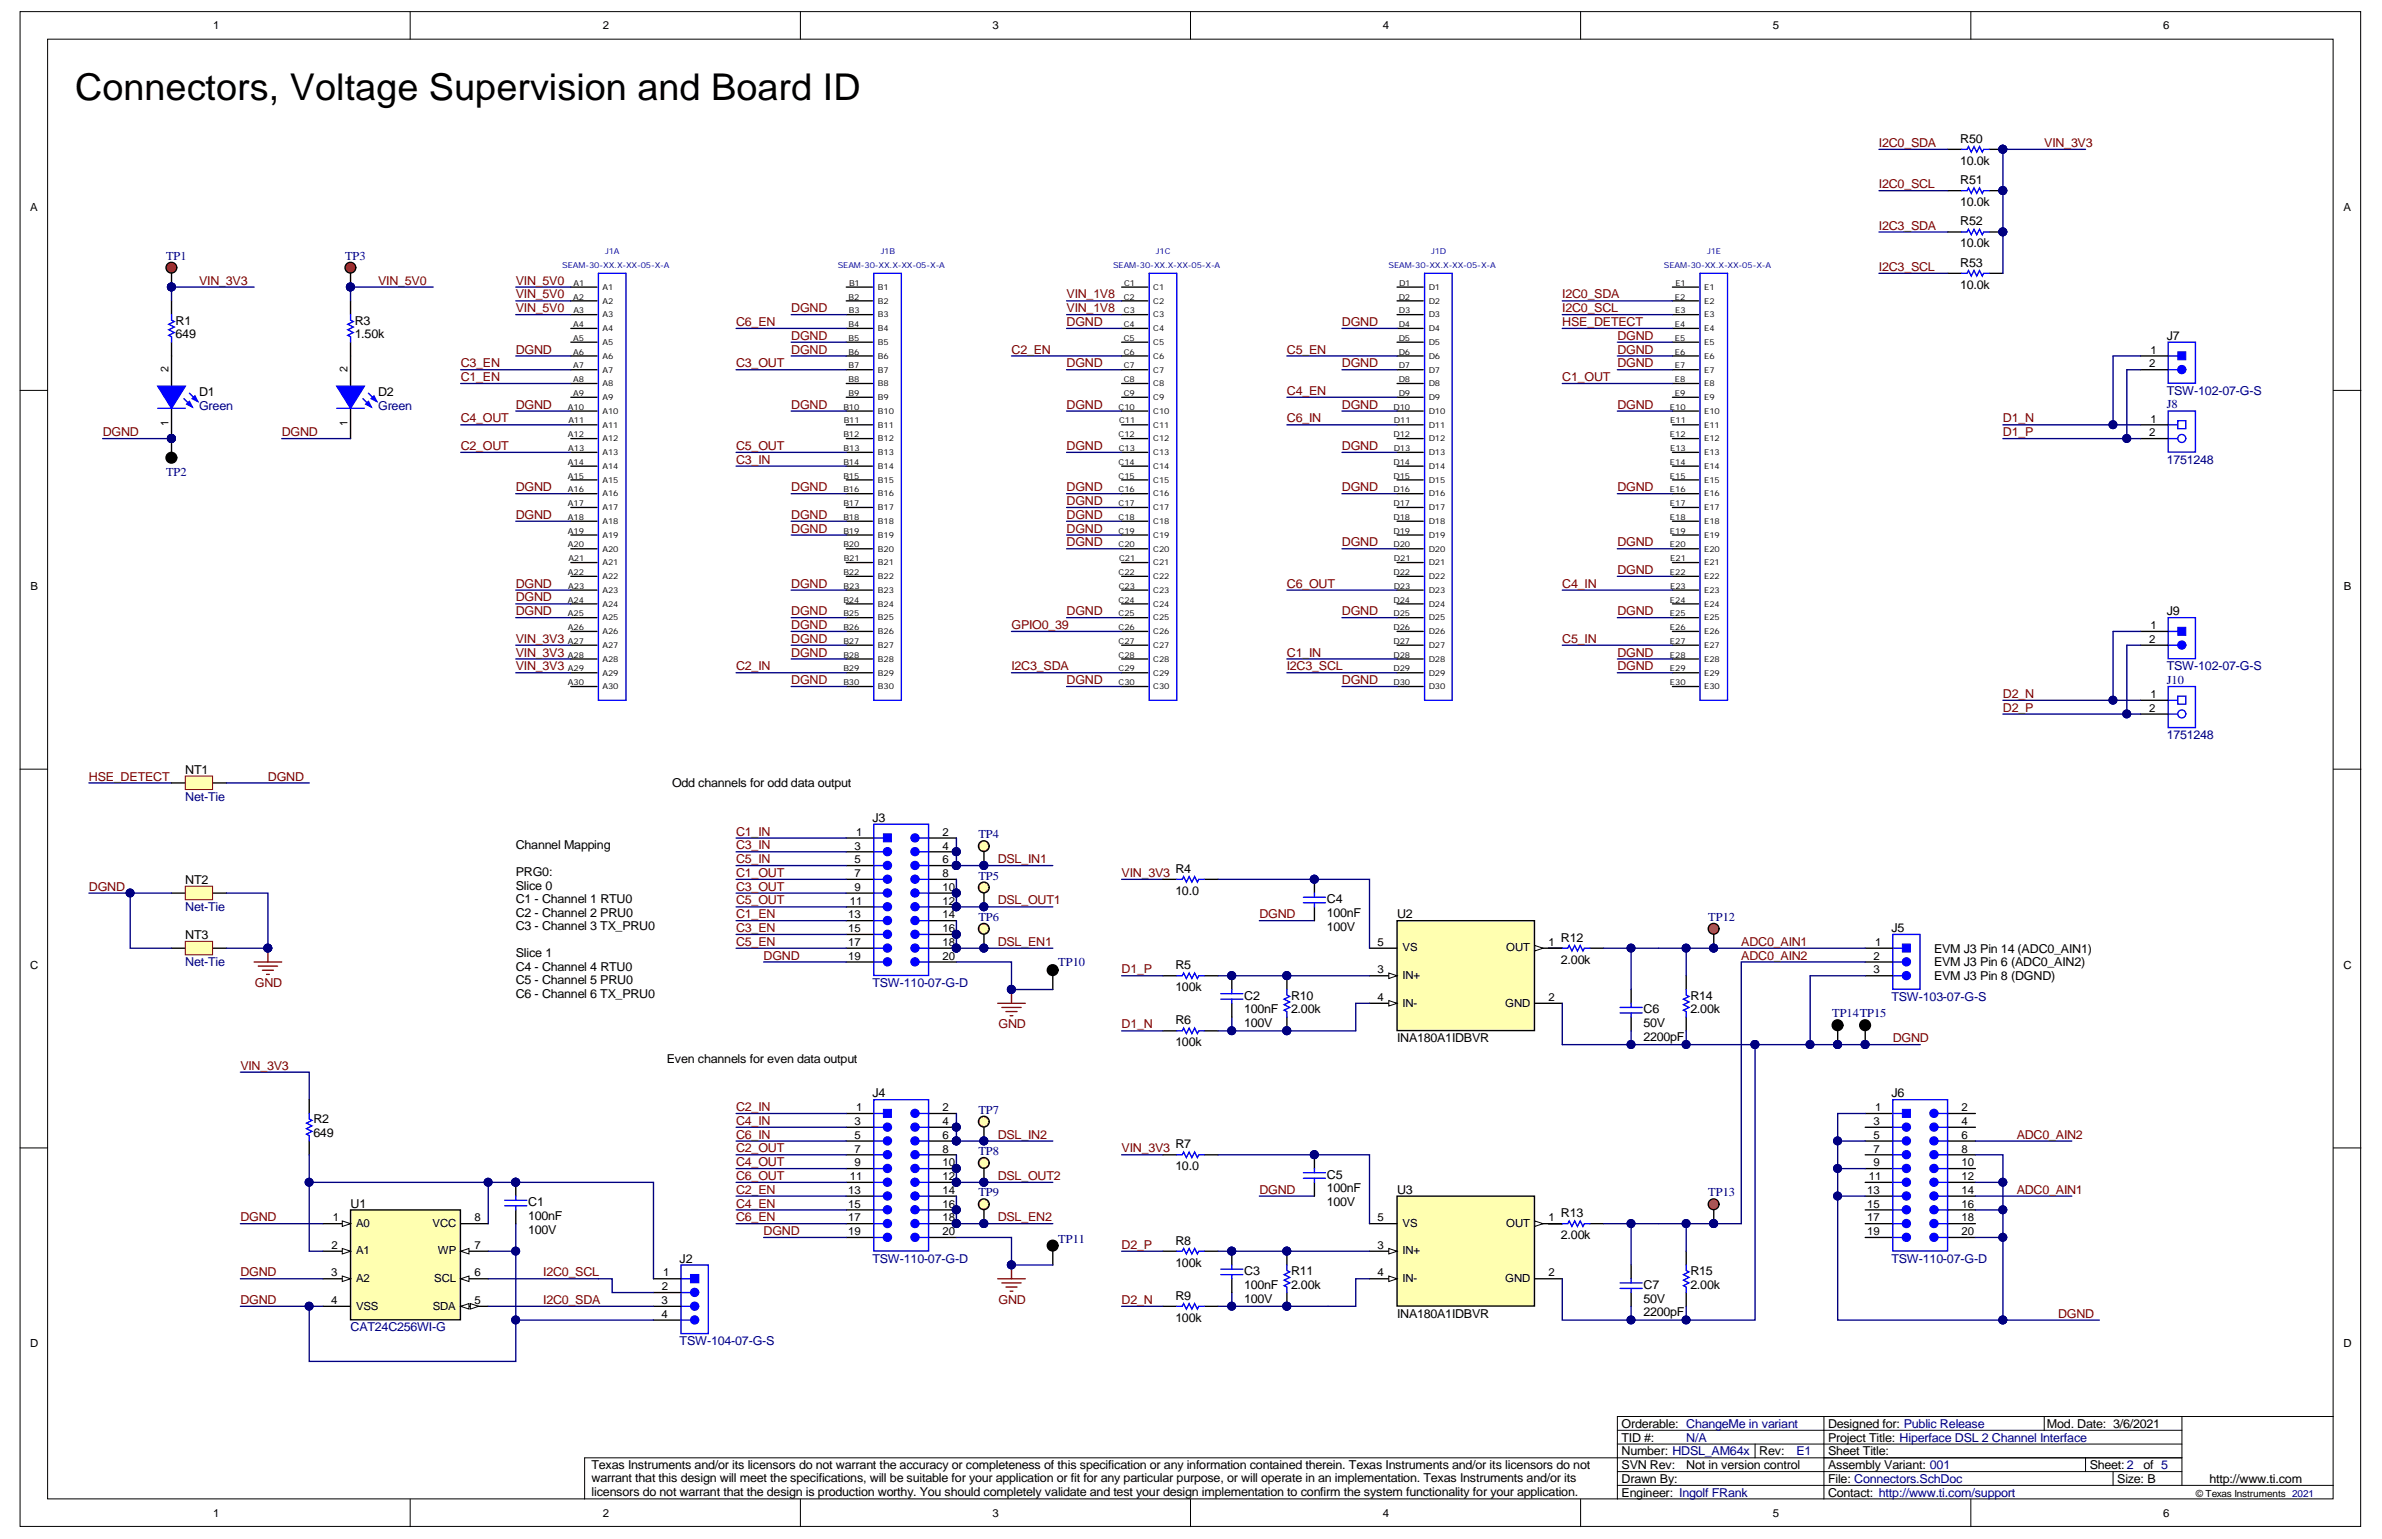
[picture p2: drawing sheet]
<svg xmlns="http://www.w3.org/2000/svg" width="432mm" height="279mm" viewBox="0 0 432 279" stroke-linecap="round" stroke-linejoin="round" font-family="sans-serif">
<defs><g id="words">
<text font-size="6.7" x="13.6" y="18.2">Connectors, Voltage Supervision and Board ID</text>
<g font-size="2.2" fill="#800000">
<text x="340.6" y="26.6">I2C0_SDA</text>
<text x="370.6" y="26.6">VIN_3V3</text>
<text x="340.6" y="34.1">I2C0_SCL</text>
<text x="340.6" y="41.6">I2C3_SDA</text>
<text x="36.1" y="51.6">VIN_3V3</text>
<text x="68.5" y="51.6">VIN_5V0</text>
<text x="93.5" y="51.6">VIN_5V0</text>
<text x="340.6" y="49.1">I2C3_SCL</text>
<text x="93.5" y="54.1">VIN_5V0</text>
<text x="93.5" y="56.6">VIN_5V0</text>
<text x="133.4" y="59.1">C6_EN</text>
<text x="143.4" y="56.6">DGND</text>
<text x="193.3" y="59.1">DGND</text>
<text x="193.3" y="54.1">VIN_1V8</text>
<text x="193.3" y="56.6">VIN_1V8</text>
<text x="243.3" y="59.1">DGND</text>
<text x="283.2" y="59.1">HSE_DETECT</text>
<text x="283.2" y="54.1">I2C0_SDA</text>
<text x="283.2" y="56.6">I2C0_SCL</text>
<text x="93.5" y="64.1">DGND</text>
<text x="143.4" y="61.6">DGND</text>
<text x="143.4" y="64.1">DGND</text>
<text x="183.4" y="64.1">C2_EN</text>
<text x="233.3" y="64.1">C5_EN</text>
<text x="293.2" y="61.6">DGND</text>
<text x="293.2" y="64.1">DGND</text>
<text x="83.5" y="66.6">C3_EN</text>
<text x="83.5" y="69.1">C1_EN</text>
<text x="133.4" y="66.6">C3_OUT</text>
<text x="193.3" y="66.6">DGND</text>
<text x="233.3" y="71.6">C4_EN</text>
<text x="243.3" y="66.6">DGND</text>
<text x="283.2" y="69.1">C1_OUT</text>
<text x="293.2" y="66.6">DGND</text>
<text x="83.5" y="76.6">C4_OUT</text>
<text x="93.5" y="74.1">DGND</text>
<text x="143.4" y="74.1">DGND</text>
<text x="193.3" y="74.1">DGND</text>
<text x="233.3" y="76.6">C6_IN</text>
<text x="243.3" y="74.1">DGND</text>
<text x="293.2" y="74.1">DGND</text>
<text x="363.1" y="76.6">D1_N</text>
<text x="18.6" y="79.1">DGND</text>
<text x="51.1" y="79.1">DGND</text>
<text x="83.5" y="81.6">C2_OUT</text>
<text x="133.4" y="81.6">C5_OUT</text>
<text x="193.3" y="81.6">DGND</text>
<text x="243.3" y="81.6">DGND</text>
<text x="363.1" y="79.1">D1_P</text>
<text x="93.5" y="89.1">DGND</text>
<text x="133.4" y="84.1">C3_IN</text>
<text x="143.4" y="89.1">DGND</text>
<text x="193.3" y="89.1">DGND</text>
<text x="243.3" y="89.1">DGND</text>
<text x="293.2" y="89.1">DGND</text>
<text x="93.5" y="94.1">DGND</text>
<text x="143.4" y="94.1">DGND</text>
<text x="193.3" y="91.6">DGND</text>
<text x="193.3" y="94.1">DGND</text>
<text x="143.4" y="96.6">DGND</text>
<text x="193.3" y="96.6">DGND</text>
<text x="193.3" y="99.1">DGND</text>
<text x="243.3" y="99.1">DGND</text>
<text x="293.2" y="99.1">DGND</text>
<text x="93.5" y="106.6">DGND</text>
<text x="143.4" y="106.6">DGND</text>
<text x="233.3" y="106.6">C6_OUT</text>
<text x="283.2" y="106.6">C4_IN</text>
<text x="293.2" y="104.1">DGND</text>
<text x="93.5" y="109.1">DGND</text>
<text x="93.5" y="111.6">DGND</text>
<text x="143.4" y="111.6">DGND</text>
<text x="193.3" y="111.6">DGND</text>
<text x="243.3" y="111.6">DGND</text>
<text x="293.2" y="111.6">DGND</text>
<text x="93.5" y="116.6">VIN_3V3</text>
<text x="93.5" y="119">VIN_3V3</text>
<text x="143.4" y="114.1">DGND</text>
<text x="143.4" y="116.6">DGND</text>
<text x="143.4" y="119">DGND</text>
<text x="183.4" y="114.1">GPIO0_39</text>
<text x="233.3" y="119">C1_IN</text>
<text x="283.2" y="116.6">C5_IN</text>
<text x="293.2" y="119">DGND</text>
<text x="93.5" y="121.5">VIN_3V3</text>
<text x="133.4" y="121.5">C2_IN</text>
<text x="143.4" y="124">DGND</text>
<text x="183.4" y="121.5">I2C3_SDA</text>
<text x="193.3" y="124">DGND</text>
<text x="233.3" y="121.5">I2C3_SCL</text>
<text x="243.3" y="124">DGND</text>
<text x="293.2" y="121.5">DGND</text>
<text x="363.1" y="129">D2_P</text>
<text x="363.1" y="126.5">D2_N</text>
<text x="16.1" y="141.5">HSE_DETECT</text>
<text x="48.6" y="141.5">DGND</text>
<text x="133.4" y="154">C3_IN</text>
<text x="133.4" y="151.5">C1_IN</text>
<text x="16.1" y="161.5">DGND</text>
<text x="133.4" y="161.5">C3_OUT</text>
<text x="133.4" y="159">C1_OUT</text>
<text x="133.4" y="156.5">C5_IN</text>
<text x="180.9" y="156.5">DSL_IN1</text>
<text x="203.3" y="159">VIN_3V3</text>
<text x="133.4" y="166.5">C1_EN</text>
<text x="133.4" y="164">C5_OUT</text>
<text x="180.9" y="164">DSL_OUT1</text>
<text x="228.3" y="166.5">DGND</text>
<text x="133.4" y="169">C3_EN</text>
<text x="133.4" y="171.5">C5_EN</text>
<text x="138.4" y="174">DGND</text>
<text x="180.9" y="171.5">DSL_EN1</text>
<text x="315.7" y="171.5">ADC0_AIN1</text>
<text x="315.7" y="174">ADC0_AIN2</text>
<text x="46.2" y="178.9">GND</text>
<text x="203.3" y="176.5">D1_P</text>
<text x="181" y="186.4">GND</text>
<text x="203.3" y="186.5">D1_N</text>
<text x="343.1" y="189">DGND</text>
<text x="43.6" y="194">VIN_3V3</text>
<text x="133.4" y="201.5">C2_IN</text>
<text x="133.4" y="204">C4_IN</text>
<text x="133.4" y="209">C2_OUT</text>
<text x="133.4" y="206.5">C6_IN</text>
<text x="180.9" y="206.5">DSL_IN2</text>
<text x="203.3" y="209">VIN_3V3</text>
<text x="365.6" y="206.5">ADC0_AIN2</text>
<text x="133.4" y="213.9">C6_OUT</text>
<text x="133.4" y="211.4">C4_OUT</text>
<text x="180.9" y="213.9">DSL_OUT2</text>
<text x="43.6" y="221.4">DGND</text>
<text x="133.4" y="216.4">C2_EN</text>
<text x="133.4" y="221.4">C6_EN</text>
<text x="133.4" y="218.9">C4_EN</text>
<text x="180.9" y="221.4">DSL_EN2</text>
<text x="228.3" y="216.4">DGND</text>
<text x="365.6" y="216.4">ADC0_AIN1</text>
<text x="138.4" y="223.9">DGND</text>
<text x="203.3" y="226.4">D2_P</text>
<text x="43.6" y="231.4">DGND</text>
<text x="98.5" y="231.4">I2C0_SCL</text>
<text x="43.6" y="236.4">DGND</text>
<text x="98.5" y="236.4">I2C0_SDA</text>
<text x="181" y="236.4">GND</text>
<text x="203.3" y="236.4">D2_N</text>
<text x="373.1" y="238.9">DGND</text>
</g>
<g font-size="2.2">
<text x="355.3" y="29.9">10.0k</text>
<text x="355.3" y="25.9">R50</text>
<text x="355.3" y="33.4">R51</text>
<text x="355.3" y="37.4">10.0k</text>
<text x="355.3" y="40.9">R52</text>
<text x="355.3" y="44.9">10.0k</text>
<text x="355.3" y="52.4">10.0k</text>
<text x="355.3" y="48.4">R53</text>
<text x="31.8" y="58.9">R1</text>
<text x="64.3" y="58.9">R3</text>
<text x="31.8" y="61.4">649</text>
<text x="64.3" y="61.4">1.50k</text>
<text x="392.8" y="61.6">J7</text>
<text x="36.1" y="71.8">D1</text>
<text x="68.5" y="71.8">D2</text>
<text x="392.8" y="111.6">J9</text>
<text x="33.6" y="140.3">NT1</text>
<text x="121.8" y="142.8">Odd channels for odd data output</text>
<text x="158.1" y="149">J3</text>
<text x="93.5" y="154">Channel Mapping</text>
<text x="33.6" y="160.3">NT2</text>
<text x="93.5" y="158.9">PRG0:</text>
<text x="93.5" y="161.3">Slice 0</text>
<text x="213.1" y="158.3">R4</text>
<text x="93.5" y="163.8">C1 - Channel 1 RTU0</text>
<text x="93.5" y="166.2">C2 - Channel 2 PRU0</text>
<text x="213.1" y="162.3">10.0</text>
<text x="240.5" y="166.2">100nF</text>
<text x="240.5" y="163.8">C4</text>
<text x="253.3" y="166.5">U2</text>
<text x="33.6" y="170.2">NT3</text>
<text x="93.5" y="168.6">C3 - Channel 3 TX_PRU0</text>
<text x="93.5" y="173.5">Slice 1</text>
<text x="240.5" y="168.7">100V</text>
<text x="283" y="170.7">R12</text>
<text x="342.9" y="169">J5</text>
<text x="350.6" y="172.7">EVM J3 Pin 14 (ADC0_AIN1)</text>
<text x="93.5" y="176">C4 - Channel 4 RTU0</text>
<text x="93.5" y="178.4">C5 - Channel 5 PRU0</text>
<text x="213.1" y="179.7">100k</text>
<text x="213.1" y="175.7">R5</text>
<text x="283" y="174.7">2.00k</text>
<text x="350.6" y="175.2">EVM J3 Pin 6 (ADC0_AIN2)</text>
<text x="350.6" y="177.7">EVM J3 Pin 8 (DGND)</text>
<text x="93.5" y="180.9">C6 - Channel 6 TX_PRU0</text>
<text x="213.1" y="185.7">R6</text>
<text x="225.5" y="183.7">100nF</text>
<text x="225.5" y="181.2">C2</text>
<text x="234" y="183.7">2.00k</text>
<text x="234" y="181.2">R10</text>
<text x="297.9" y="183.7">C6</text>
<text x="306.4" y="183.7">2.00k</text>
<text x="306.4" y="181.2">R14</text>
<text x="213.1" y="189.7">100k</text>
<text x="225.5" y="186.2">100V</text>
<text x="253.3" y="189">INA180A1IDBVR</text>
<text x="297.9" y="186.2">50V</text>
<text x="297.9" y="188.7">2200pF</text>
<text x="120.9" y="192.7">Even channels for even data output</text>
<text x="56.8" y="203.7">R2</text>
<text x="158.1" y="199">J4</text>
<text x="342.9" y="199">J6</text>
<text x="56.8" y="206.2">649</text>
<text x="213.1" y="208.2">R7</text>
<text x="213.1" y="212.2">10.0</text>
<text x="240.5" y="213.7">C5</text>
<text x="63.5" y="218.9">U1</text>
<text x="95.7" y="221.2">100nF</text>
<text x="95.7" y="218.7">C1</text>
<text x="240.5" y="216.2">100nF</text>
<text x="240.5" y="218.7">100V</text>
<text x="253.3" y="216.4">U3</text>
<text x="283" y="220.7">R13</text>
<text x="95.7" y="223.7">100V</text>
<text x="213.1" y="225.7">R8</text>
<text x="283" y="224.7">2.00k</text>
<text x="123.2" y="228.9">J2</text>
<text x="213.1" y="229.7">100k</text>
<text x="225.5" y="233.7">100nF</text>
<text x="225.5" y="231.2">C3</text>
<text x="234" y="233.7">2.00k</text>
<text x="234" y="231.2">R11</text>
<text x="297.9" y="233.7">C7</text>
<text x="306.4" y="233.7">2.00k</text>
<text x="306.4" y="231.2">R15</text>
<text x="213.1" y="239.7">100k</text>
<text x="213.1" y="235.7">R9</text>
<text x="225.5" y="236.2">100V</text>
<text x="253.3" y="238.9">INA180A1IDBVR</text>
<text x="297.9" y="236.2">50V</text>
<text x="297.9" y="238.7">2200pF</text>
<text x="293.9" y="263.9">Number: HDSL_AM64x</text>
<text x="293.9" y="261.4">TID #:</text>
<text x="293.9" y="258.9">Orderable: ChangeMe in variant</text>
<text x="318.9" y="263.9">Rev:</text>
<text x="331.4" y="263.9">Sheet Title:</text>
<text x="331.4" y="261.4">Project Title: Hiperface DSL 2 Channel Interface</text>
<text x="331.4" y="258.9">Designed for: Public Release</text>
<text x="371.1" y="258.9">Mod. Date: 3/6/2021</text>
<text x="107.2" y="266.3">Texas Instruments and/or its licensors do not warrant the accuracy or completeness of this specification or any information contained therein. Texas Instruments and/or its licensors do not</text>
<text x="107.2" y="268.8">warrant that this design will meet the specifications, will be suitable for your application or fit for any particular purpose, or will operate in an implementation. Texas Instruments and/or its</text>
<text x="293.9" y="268.9">Drawn By:</text>
<text x="293.9" y="266.4">SVN Rev:</text>
<text x="305.7" y="266.4">Not in version control</text>
<text x="331.4" y="268.9">File: Connectors.SchDoc</text>
<text x="331.4" y="266.4">Assembly Variant: 001</text>
<text x="378.8" y="266.4">Sheet: 2</text>
<text x="383.8" y="268.9">Size: B</text>
<text x="388.5" y="266.4">of 5</text>
<text x="400.5" y="268.9">http://www.ti.com</text>
<text x="107.2" y="271.2">licensors do not warrant that the design is production worthy. You should completely validate and test your design implementation to confirm the system functionality for your application.</text>
<text x="293.9" y="271.4">Engineer: Ingolf FRank</text>
<text x="331.4" y="271.4">Contact: http://www.ti.com/support</text>
</g>
<g font-size="2.2" fill="#000080">
<text x="30.1" y="47.1">TP1</text>
<text x="62.5" y="47.1">TP3</text>
<text x="392.8" y="71.6">TSW-102-07-G-S</text>
<text x="36.1" y="74.3">Green</text>
<text x="68.5" y="74.3">Green</text>
<text x="392.8" y="74.1">J8</text>
<text x="30.1" y="86.3">TP2</text>
<text x="392.8" y="84.1">1751248</text>
<text x="392.8" y="124">J10</text>
<text x="392.8" y="121.5">TSW-102-07-G-S</text>
<text x="392.8" y="134">1751248</text>
<text x="33.6" y="145.3">Net-Tie</text>
<text x="177.4" y="152">TP4</text>
<text x="177.4" y="159.5">TP5</text>
<text x="33.6" y="165.2">Net-Tie</text>
<text x="177.4" y="167">TP6</text>
<text x="309.7" y="167">TP12</text>
<text x="33.6" y="175.2">Net-Tie</text>
<text x="158.1" y="179">TSW-110-07-G-D</text>
<text x="191.8" y="175.2">TP10</text>
<text x="332.1" y="184.4">TP14TP15</text>
<text x="342.9" y="181.5">TSW-103-07-G-S</text>
<text x="177.4" y="201.9">TP7</text>
<text x="177.4" y="209.4">TP8</text>
<text x="177.4" y="216.9">TP9</text>
<text x="309.7" y="216.9">TP13</text>
<text x="191.8" y="225.4">TP11</text>
<text x="158.1" y="228.9">TSW-110-07-G-D</text>
<text x="342.9" y="228.9">TSW-110-07-G-D</text>
<text x="63.5" y="241.4">CAT24C256WI-G</text>
<text x="123.2" y="243.9">TSW-104-07-G-S</text>
<text x="305.7" y="261.4">N/A</text>
<text x="325.6" y="263.9">E1</text>
</g>
<g font-size="2">
<text x="38.7" y="5.3">1</text>
<text x="109.2" y="5.3">2</text>
<text x="179.9" y="5.3">3</text>
<text x="250.7" y="5.3">4</text>
<text x="321.4" y="5.3">5</text>
<text x="392.1" y="5.3">6</text>
<text x="5.5" y="38.3">A</text>
<text x="424.8" y="38.3">A</text>
<text x="389.8" y="64.1">1</text>
<text x="30.6" y="67.5" transform="rotate(-90 30.6 67.5)">2</text>
<text x="63" y="67.5" transform="rotate(-90 63 67.5)">2</text>
<text x="389.6" y="66.6">2</text>
<text x="30.6" y="77.3" transform="rotate(-90 30.6 77.3)">1</text>
<text x="63" y="77.3" transform="rotate(-90 63 77.3)">1</text>
<text x="389.8" y="76.6">1</text>
<text x="389.6" y="79.1">2</text>
<text x="5.5" y="107">B</text>
<text x="424.9" y="107">B</text>
<text x="389.6" y="116.6">2</text>
<text x="389.8" y="114.1">1</text>
<text x="389.6" y="129.1">2</text>
<text x="389.8" y="126.6">1</text>
<text x="154.9" y="154">3</text>
<text x="155.2" y="151.5">1</text>
<text x="170.9" y="151.5">2</text>
<text x="170.9" y="154">4</text>
<text x="154.9" y="156.5">5</text>
<text x="154.9" y="159">7</text>
<text x="154.9" y="161.5">9</text>
<text x="170.9" y="156.5">6</text>
<text x="170.9" y="159">8</text>
<text x="170.9" y="161.5">10</text>
<text x="153.8" y="166.5">13</text>
<text x="154.1" y="164">11</text>
<text x="170.9" y="164">12</text>
<text x="170.9" y="166.5">14</text>
<text x="153.8" y="169">15</text>
<text x="153.8" y="171.5">17</text>
<text x="170.9" y="169">16</text>
<text x="170.9" y="171.5">18</text>
<text x="249.7" y="171.5">5</text>
<text x="254.3" y="172.5">VS</text>
<text x="273" y="172.5">OUT</text>
<text x="280.7" y="171.5">1</text>
<text x="339.9" y="171.5">1</text>
<text x="5.5" y="175.6">C</text>
<text x="153.8" y="174">19</text>
<text x="170.9" y="174">20</text>
<text x="249.7" y="176.5">3</text>
<text x="254.3" y="177.5">IN+</text>
<text x="339.6" y="176.5">3</text>
<text x="339.6" y="174">2</text>
<text x="424.8" y="175.6">C</text>
<text x="249.7" y="181.5">4</text>
<text x="254.3" y="182.5">IN-</text>
<text x="272.9" y="182.5">GND</text>
<text x="280.7" y="181.5">2</text>
<text x="154.9" y="204">3</text>
<text x="155.2" y="201.5">1</text>
<text x="170.9" y="201.5">2</text>
<text x="170.9" y="204">4</text>
<text x="339.6" y="204">3</text>
<text x="339.9" y="201.5">1</text>
<text x="355.6" y="201.5">2</text>
<text x="355.6" y="204">4</text>
<text x="154.9" y="206.5">5</text>
<text x="154.9" y="209">7</text>
<text x="170.9" y="206.5">6</text>
<text x="170.9" y="209">8</text>
<text x="339.6" y="206.5">5</text>
<text x="339.6" y="209">7</text>
<text x="355.6" y="206.5">6</text>
<text x="355.6" y="209">8</text>
<text x="154.1" y="214">11</text>
<text x="154.9" y="211.5">9</text>
<text x="170.9" y="211.5">10</text>
<text x="170.9" y="214">12</text>
<text x="338.8" y="214">11</text>
<text x="339.6" y="211.5">9</text>
<text x="355.6" y="211.5">10</text>
<text x="355.6" y="214">12</text>
<text x="60.3" y="221.5">1</text>
<text x="86" y="221.5">8</text>
<text x="153.8" y="216.5">13</text>
<text x="153.8" y="219">15</text>
<text x="153.8" y="221.5">17</text>
<text x="170.9" y="216.5">14</text>
<text x="170.9" y="219">16</text>
<text x="170.9" y="221.5">18</text>
<text x="249.7" y="221.5">5</text>
<text x="280.7" y="221.5">1</text>
<text x="338.5" y="216.5">13</text>
<text x="338.5" y="219">15</text>
<text x="338.5" y="221.5">17</text>
<text x="355.6" y="216.5">14</text>
<text x="355.6" y="219">16</text>
<text x="355.6" y="221.5">18</text>
<text x="60.1" y="226.5">2</text>
<text x="64.5" y="222.5">A0</text>
<text x="64.5" y="227.5">A1</text>
<text x="78.4" y="222.5">VCC</text>
<text x="79.4" y="227.5">WP</text>
<text x="86" y="226.5">7</text>
<text x="153.8" y="224">19</text>
<text x="170.9" y="224">20</text>
<text x="249.7" y="226.5">3</text>
<text x="254.3" y="227.5">IN+</text>
<text x="254.3" y="222.5">VS</text>
<text x="273" y="222.5">OUT</text>
<text x="338.5" y="224">19</text>
<text x="355.6" y="224">20</text>
<text x="60" y="231.4">3</text>
<text x="64.5" y="232.4">A2</text>
<text x="78.7" y="232.4">SCL</text>
<text x="86" y="231.4">6</text>
<text x="120" y="233.9">2</text>
<text x="120.2" y="231.4">1</text>
<text x="249.7" y="231.4">4</text>
<text x="254.3" y="232.4">IN-</text>
<text x="272.9" y="232.4">GND</text>
<text x="280.7" y="231.4">2</text>
<text x="60" y="236.4">4</text>
<text x="64.5" y="237.4">VSS</text>
<text x="78.4" y="237.4">SDA</text>
<text x="86" y="236.4">5</text>
<text x="119.9" y="238.9">4</text>
<text x="119.9" y="236.4">3</text>
<text x="5.5" y="244.3">D</text>
<text x="424.8" y="244.3">D</text>
<text x="38.7" y="275">1</text>
<text x="109.2" y="275">2</text>
<text x="179.9" y="275">3</text>
<text x="250.7" y="275">4</text>
<text x="321.4" y="275">5</text>
<text x="392.1" y="275">6</text>
</g>
<text font-size="1.8" x="398" y="271.4">© Texas Instruments 2021</text>
<g font-size="1.5" fill="#000080">
<text x="109.7" y="46.1">J1A</text>
<text x="159.6" y="46.1">J1B</text>
<text x="209.5" y="46.1">J1C</text>
<text x="259.4" y="46.1">J1D</text>
<text x="309.5" y="46.1">J1E</text>
<text x="101.9" y="48.6">SEAM-30-XX.X-XX-05-X-A</text>
<text x="151.9" y="48.6">SEAM-30-XX.X-XX-05-X-A</text>
<text x="201.8" y="48.6">SEAM-30-XX.X-XX-05-X-A</text>
<text x="251.7" y="48.6">SEAM-30-XX.X-XX-05-X-A</text>
<text x="301.6" y="48.6">SEAM-30-XX.X-XX-05-X-A</text>
</g>
<g font-size="1.5">
<text x="104" y="51.8">A1</text>
<text x="109.2" y="52.6">A1</text>
<text x="153.9" y="51.8">B1</text>
<text x="159.1" y="52.6">B1</text>
<text x="203.8" y="51.8">C1</text>
<text x="209.1" y="52.6">C1</text>
<text x="253.6" y="51.8">D1</text>
<text x="259" y="52.6">D1</text>
<text x="303.7" y="51.8">E1</text>
<text x="308.9" y="52.6">E1</text>
<text x="103.9" y="54.3">A2</text>
<text x="103.9" y="59.3">A4</text>
<text x="104" y="56.8">A3</text>
<text x="109.2" y="55.1">A2</text>
<text x="109.2" y="57.6">A3</text>
<text x="153.8" y="54.3">B2</text>
<text x="153.8" y="59.3">B4</text>
<text x="153.9" y="56.8">B3</text>
<text x="159.1" y="55.1">B2</text>
<text x="159.1" y="57.6">B3</text>
<text x="203.7" y="54.3">C2</text>
<text x="203.7" y="59.3">C4</text>
<text x="203.8" y="56.8">C3</text>
<text x="209.1" y="55.1">C2</text>
<text x="209.1" y="57.6">C3</text>
<text x="253.6" y="54.3">D2</text>
<text x="253.6" y="59.3">D4</text>
<text x="253.6" y="56.8">D3</text>
<text x="259" y="55.1">D2</text>
<text x="259" y="57.6">D3</text>
<text x="303.6" y="54.3">E2</text>
<text x="303.6" y="59.3">E4</text>
<text x="303.7" y="56.8">E3</text>
<text x="308.9" y="55.1">E2</text>
<text x="308.9" y="57.6">E3</text>
<text x="103.9" y="61.8">A5</text>
<text x="103.9" y="64.3">A6</text>
<text x="109.2" y="60.1">A4</text>
<text x="109.2" y="62.6">A5</text>
<text x="109.2" y="65">A6</text>
<text x="153.8" y="61.8">B5</text>
<text x="153.8" y="64.3">B6</text>
<text x="159.1" y="60.1">B4</text>
<text x="159.1" y="62.6">B5</text>
<text x="159.1" y="65">B6</text>
<text x="203.7" y="61.8">C5</text>
<text x="203.7" y="64.3">C6</text>
<text x="209.1" y="60.1">C4</text>
<text x="209.1" y="62.6">C5</text>
<text x="209.1" y="65">C6</text>
<text x="253.6" y="61.8">D5</text>
<text x="253.6" y="64.3">D6</text>
<text x="259" y="60.1">D4</text>
<text x="259" y="62.6">D5</text>
<text x="259" y="65">D6</text>
<text x="303.6" y="61.8">E5</text>
<text x="303.6" y="64.3">E6</text>
<text x="308.9" y="60.1">E4</text>
<text x="308.9" y="62.6">E5</text>
<text x="308.9" y="65">E6</text>
<text x="103.9" y="66.8">A7</text>
<text x="103.9" y="69.3">A8</text>
<text x="103.9" y="71.8">A9</text>
<text x="109.2" y="67.5">A7</text>
<text x="109.2" y="70">A8</text>
<text x="153.8" y="66.8">B7</text>
<text x="153.8" y="69.3">B8</text>
<text x="153.8" y="71.8">B9</text>
<text x="159.1" y="67.5">B7</text>
<text x="159.1" y="70">B8</text>
<text x="203.7" y="66.8">C7</text>
<text x="203.7" y="69.3">C8</text>
<text x="203.7" y="71.8">C9</text>
<text x="209.1" y="67.5">C7</text>
<text x="209.1" y="70">C8</text>
<text x="253.6" y="66.8">D7</text>
<text x="253.6" y="69.3">D8</text>
<text x="253.6" y="71.8">D9</text>
<text x="259" y="67.5">D7</text>
<text x="259" y="70">D8</text>
<text x="303.6" y="66.8">E7</text>
<text x="303.6" y="69.3">E8</text>
<text x="303.6" y="71.8">E9</text>
<text x="308.9" y="67.5">E7</text>
<text x="308.9" y="70">E8</text>
<text x="103" y="74.3">A10</text>
<text x="103" y="76.8">A11</text>
<text x="109.2" y="72.5">A9</text>
<text x="109.2" y="75">A10</text>
<text x="109.2" y="77.5">A11</text>
<text x="152.9" y="74.3">B10</text>
<text x="153" y="76.8">B11</text>
<text x="159.1" y="72.5">B9</text>
<text x="159.1" y="75">B10</text>
<text x="159.1" y="77.5">B11</text>
<text x="202.8" y="74.3">C10</text>
<text x="202.9" y="76.8">C11</text>
<text x="209.1" y="72.5">C9</text>
<text x="209.1" y="75">C10</text>
<text x="209.1" y="77.5">C11</text>
<text x="252.6" y="74.3">D10</text>
<text x="252.7" y="76.8">D11</text>
<text x="259" y="72.5">D9</text>
<text x="259" y="75">D10</text>
<text x="259" y="77.5">D11</text>
<text x="302.7" y="74.3">E10</text>
<text x="302.8" y="76.8">E11</text>
<text x="308.9" y="72.5">E9</text>
<text x="308.9" y="75">E10</text>
<text x="308.9" y="77.5">E11</text>
<text x="103" y="79.3">A12</text>
<text x="103" y="81.8">A13</text>
<text x="109.2" y="80">A12</text>
<text x="109.2" y="82.5">A13</text>
<text x="152.9" y="79.3">B12</text>
<text x="152.9" y="81.8">B13</text>
<text x="159.1" y="80">B12</text>
<text x="159.1" y="82.5">B13</text>
<text x="202.8" y="79.3">C12</text>
<text x="202.8" y="81.8">C13</text>
<text x="209.1" y="80">C12</text>
<text x="209.1" y="82.5">C13</text>
<text x="252.6" y="79.3">D12</text>
<text x="252.7" y="81.8">D13</text>
<text x="259" y="80">D12</text>
<text x="259" y="82.5">D13</text>
<text x="302.7" y="79.3">E12</text>
<text x="302.8" y="81.8">E13</text>
<text x="308.9" y="80">E12</text>
<text x="308.9" y="82.5">E13</text>
<text x="103" y="84.3">A14</text>
<text x="103" y="86.8">A15</text>
<text x="103" y="89.3">A16</text>
<text x="109.2" y="85">A14</text>
<text x="109.2" y="87.5">A15</text>
<text x="152.9" y="84.3">B14</text>
<text x="152.9" y="86.8">B15</text>
<text x="152.9" y="89.3">B16</text>
<text x="159.1" y="85">B14</text>
<text x="159.1" y="87.5">B15</text>
<text x="202.8" y="84.3">C14</text>
<text x="202.8" y="86.8">C15</text>
<text x="202.8" y="89.3">C16</text>
<text x="209.1" y="85">C14</text>
<text x="209.1" y="87.5">C15</text>
<text x="252.6" y="84.3">D14</text>
<text x="252.6" y="86.8">D15</text>
<text x="252.6" y="89.3">D16</text>
<text x="259" y="85">D14</text>
<text x="259" y="87.5">D15</text>
<text x="302.7" y="84.3">E14</text>
<text x="302.7" y="86.8">E15</text>
<text x="302.7" y="89.3">E16</text>
<text x="308.9" y="85">E14</text>
<text x="308.9" y="87.5">E15</text>
<text x="103" y="91.8">A17</text>
<text x="103" y="94.3">A18</text>
<text x="109.2" y="90">A16</text>
<text x="109.2" y="92.5">A17</text>
<text x="109.2" y="95">A18</text>
<text x="152.9" y="91.8">B17</text>
<text x="152.9" y="94.3">B18</text>
<text x="159.1" y="90">B16</text>
<text x="159.1" y="92.5">B17</text>
<text x="159.1" y="95">B18</text>
<text x="202.8" y="91.8">C17</text>
<text x="202.8" y="94.3">C18</text>
<text x="209.1" y="90">C16</text>
<text x="209.1" y="92.5">C17</text>
<text x="209.1" y="95">C18</text>
<text x="252.6" y="91.8">D17</text>
<text x="252.6" y="94.3">D18</text>
<text x="259" y="90">D16</text>
<text x="259" y="92.5">D17</text>
<text x="259" y="95">D18</text>
<text x="302.7" y="91.8">E17</text>
<text x="302.7" y="94.3">E18</text>
<text x="308.9" y="90">E16</text>
<text x="308.9" y="92.5">E17</text>
<text x="308.9" y="95">E18</text>
<text x="103" y="96.8">A19</text>
<text x="103" y="99.3">A20</text>
<text x="103" y="101.8">A21</text>
<text x="109.2" y="97.5">A19</text>
<text x="109.2" y="100">A20</text>
<text x="152.9" y="96.8">B19</text>
<text x="152.9" y="99.3">B20</text>
<text x="153" y="101.8">B21</text>
<text x="159.1" y="97.5">B19</text>
<text x="159.1" y="100">B20</text>
<text x="202.8" y="96.8">C19</text>
<text x="202.8" y="99.3">C20</text>
<text x="202.9" y="101.8">C21</text>
<text x="209.1" y="97.5">C19</text>
<text x="209.1" y="100">C20</text>
<text x="252.6" y="96.8">D19</text>
<text x="252.6" y="99.3">D20</text>
<text x="252.7" y="101.8">D21</text>
<text x="259" y="97.5">D19</text>
<text x="259" y="100">D20</text>
<text x="302.7" y="96.8">E19</text>
<text x="302.7" y="99.3">E20</text>
<text x="302.8" y="101.8">E21</text>
<text x="308.9" y="97.5">E19</text>
<text x="308.9" y="100">E20</text>
<text x="103" y="104.3">A22</text>
<text x="103" y="106.8">A23</text>
<text x="109.2" y="102.5">A21</text>
<text x="109.2" y="105">A22</text>
<text x="109.2" y="107.5">A23</text>
<text x="152.9" y="104.3">B22</text>
<text x="152.9" y="106.8">B23</text>
<text x="159.1" y="102.5">B21</text>
<text x="159.1" y="105">B22</text>
<text x="159.1" y="107.5">B23</text>
<text x="202.8" y="104.3">C22</text>
<text x="202.8" y="106.8">C23</text>
<text x="209.1" y="102.5">C21</text>
<text x="209.1" y="105">C22</text>
<text x="209.1" y="107.5">C23</text>
<text x="252.6" y="104.3">D22</text>
<text x="252.7" y="106.8">D23</text>
<text x="259" y="102.5">D21</text>
<text x="259" y="105">D22</text>
<text x="259" y="107.5">D23</text>
<text x="302.7" y="104.3">E22</text>
<text x="302.8" y="106.8">E23</text>
<text x="308.9" y="102.5">E21</text>
<text x="308.9" y="105">E22</text>
<text x="308.9" y="107.5">E23</text>
<text x="103" y="109.3">A24</text>
<text x="103" y="111.7">A25</text>
<text x="109.2" y="110">A24</text>
<text x="109.2" y="112.5">A25</text>
<text x="152.9" y="109.3">B24</text>
<text x="152.9" y="111.7">B25</text>
<text x="159.1" y="110">B24</text>
<text x="159.1" y="112.5">B25</text>
<text x="202.8" y="109.3">C24</text>
<text x="202.8" y="111.7">C25</text>
<text x="209.1" y="110">C24</text>
<text x="209.1" y="112.5">C25</text>
<text x="252.6" y="109.3">D24</text>
<text x="252.6" y="111.7">D25</text>
<text x="259" y="110">D24</text>
<text x="259" y="112.5">D25</text>
<text x="302.7" y="109.3">E24</text>
<text x="302.7" y="111.7">E25</text>
<text x="308.9" y="110">E24</text>
<text x="308.9" y="112.5">E25</text>
<text x="103" y="114.2">A26</text>
<text x="103" y="116.7">A27</text>
<text x="103" y="119.2">A28</text>
<text x="109.2" y="115">A26</text>
<text x="109.2" y="117.5">A27</text>
<text x="109.2" y="120">A28</text>
<text x="152.9" y="114.2">B26</text>
<text x="152.9" y="116.7">B27</text>
<text x="152.9" y="119.2">B28</text>
<text x="159.1" y="115">B26</text>
<text x="159.1" y="117.5">B27</text>
<text x="159.1" y="120">B28</text>
<text x="202.8" y="114.2">C26</text>
<text x="202.8" y="116.7">C27</text>
<text x="202.8" y="119.2">C28</text>
<text x="209.1" y="115">C26</text>
<text x="209.1" y="117.5">C27</text>
<text x="209.1" y="120">C28</text>
<text x="252.6" y="114.2">D26</text>
<text x="252.6" y="116.7">D27</text>
<text x="252.6" y="119.2">D28</text>
<text x="259" y="115">D26</text>
<text x="259" y="117.5">D27</text>
<text x="259" y="120">D28</text>
<text x="302.7" y="114.2">E26</text>
<text x="302.7" y="116.7">E27</text>
<text x="302.7" y="119.2">E28</text>
<text x="308.9" y="115">E26</text>
<text x="308.9" y="117.5">E27</text>
<text x="308.9" y="120">E28</text>
<text x="103" y="121.7">A29</text>
<text x="103" y="124.2">A30</text>
<text x="109.2" y="122.5">A29</text>
<text x="109.2" y="125">A30</text>
<text x="152.9" y="121.7">B29</text>
<text x="152.9" y="124.2">B30</text>
<text x="159.1" y="122.5">B29</text>
<text x="159.1" y="125">B30</text>
<text x="202.8" y="121.7">C29</text>
<text x="202.8" y="124.2">C30</text>
<text x="209.1" y="122.5">C29</text>
<text x="209.1" y="125">C30</text>
<text x="252.6" y="121.7">D29</text>
<text x="252.6" y="124.2">D30</text>
<text x="259" y="122.5">D29</text>
<text x="259" y="125">D30</text>
<text x="302.7" y="121.7">E29</text>
<text x="302.7" y="124.2">E30</text>
<text x="308.9" y="122.5">E29</text>
<text x="308.9" y="125">E30</text>
</g>
</g></defs>
<g fill="#fff" stroke="#000" stroke-width=".18">
<path d="M3.6 2.1h424.3v274.7h-424.3z"/>
<path d="M8.6 7.1h414.3v264.7h-414.3z"/>
</g>
<g fill="none" stroke="#000" stroke-width=".18">
<path d="M74.4 2.1v5M145.1 2.1v5M215.8 2.1v5M286.5 2.1v5M357.3 2.1v5M3.6 70.8h5M423 70.8h5M3.6 139.5h5M423 139.5h5M3.6 208.1h5M423 208.1h5M293.2 259.3h102.3"/>
<path d="M330.6 256.8h-37.4v15M370.6 256.8v2.5M395.5 256.8v12.5M423 256.8h-92.4v15M74.4 271.8v5M145.1 271.8v5M215.8 271.8v5M286.5 271.8v5M293.2 269.3h129.8M293.2 266.8h102.3M293.2 261.8h102.3M318.2 261.8v2.5"/>
<path d="M357.3 271.8v5M378.1 264.3v2.5M383.1 266.8v2.5M395.5 264.3h-289.5v7.5"/>
</g>
<path d="M108.5 49.6h5v77.4h-5zM158.4 49.6h5v77.4h-5zM208.3 49.6h5v77.4h-5zM258.2 49.6h5v77.4h-5zM308.2 49.6h5v77.4h-5z" fill="none" stroke="#00f" stroke-width=".25"/>
<g fill="none" stroke="#000" stroke-width=".25">
<path d="M103.5 52.1h4.7M103.5 54.6h4.7M103.5 57h4.7M103.5 59.5h4.7M153.4 52.1h4.7M153.4 54.6h4.7M153.4 57h4.7M153.4 59.5h4.7M203.3 52.1h4.8M203.3 54.6h4.8M203.3 57h4.8M203.3 59.5h4.8"/>
<path d="M253.3 52.1h4.7M253.3 54.6h4.7M253.3 57h4.7M253.3 59.5h4.7M303.2 52.1h4.7M303.2 54.6h4.7M303.2 57h4.7M303.2 59.5h4.7M103.5 62h4.7M103.5 64.5h4.7M103.5 67h4.7M103.5 69.5h4.7"/>
<path d="M103.5 72h4.7M103.5 74.5h4.7M103.5 77h4.7M103.5 79.5h4.7M153.4 62h4.7M153.4 64.5h4.7M153.4 67h4.7M153.4 69.5h4.7M153.4 72h4.7M153.4 74.5h4.7M153.4 77h4.7M153.4 79.5h4.7"/>
<path d="M203.3 62h4.8M203.3 64.5h4.8M203.3 67h4.8M203.3 69.5h4.8M203.3 72h4.8M203.3 74.5h4.8M203.3 77h4.8M203.3 79.5h4.8M253.3 62h4.7M253.3 64.5h4.7M253.3 67h4.7M253.3 69.5h4.7"/>
<path d="M253.3 72h4.7M253.3 74.5h4.7M253.3 77h4.7M253.3 79.5h4.7M303.2 62h4.7M303.2 64.5h4.7M303.2 67h4.7M303.2 69.5h4.7M303.2 72h4.7M303.2 74.5h4.7M303.2 77h4.7M303.2 79.5h4.7"/>
<path d="M103.5 82h4.7M103.5 84.5h4.7M103.5 87h4.7M103.5 89.5h4.7M103.5 92h4.7M103.5 94.5h4.7M103.5 97h4.7M103.5 99.5h4.7M153.4 82h4.7M153.4 84.5h4.7M153.4 87h4.7M153.4 89.5h4.7"/>
<path d="M153.4 92h4.7M153.4 94.5h4.7M153.4 97h4.7M153.4 99.5h4.7M203.3 82h4.8M203.3 84.5h4.8M203.3 87h4.8M203.3 89.5h4.8M203.3 92h4.8M203.3 94.5h4.8M203.3 97h4.8M203.3 99.5h4.8"/>
<path d="M253.3 82h4.7M253.3 84.5h4.7M253.3 87h4.7M253.3 89.5h4.7M253.3 92h4.7M253.3 94.5h4.7M253.3 97h4.7M253.3 99.5h4.7M303.2 82h4.7M303.2 84.5h4.7M303.2 87h4.7M303.2 89.5h4.7"/>
<path d="M303.2 92h4.7M303.2 94.5h4.7M303.2 97h4.7M303.2 99.5h4.7M103.5 102h4.7M103.5 104.5h4.7M103.5 107h4.7M103.5 109.5h4.7M103.5 112h4.7M103.5 114.5h4.7M103.5 117h4.7M103.5 119.5h4.7"/>
<path d="M153.4 102h4.7M153.4 104.5h4.7M153.4 107h4.7M153.4 109.5h4.7M153.4 112h4.7M153.4 114.5h4.7M153.4 117h4.7M153.4 119.5h4.7M203.3 102h4.8M203.3 104.5h4.8M203.3 107h4.8M203.3 109.5h4.8"/>
<path d="M203.3 112h4.8M203.3 114.5h4.8M203.3 117h4.8M203.3 119.5h4.8M253.3 102h4.7M253.3 104.5h4.7M253.3 107h4.7M253.3 109.5h4.7M253.3 112h4.7M253.3 114.5h4.7M253.3 117h4.7M253.3 119.5h4.7"/>
<path d="M303.2 102h4.7M303.2 104.5h4.7M303.2 107h4.7M303.2 109.5h4.7M303.2 112h4.7M303.2 114.5h4.7M303.2 117h4.7M303.2 119.5h4.7M103.5 122h4.7M103.5 124.5h4.7M153.4 122h4.7M153.4 124.5h4.7"/>
<path d="M203.3 122h4.8M203.3 124.5h4.8M253.3 122h4.7M253.3 124.5h4.7M303.2 122h4.7M303.2 124.5h4.7"/>
</g>
<path d="M393 74.5h5v7.5h-5z" fill="#fff" stroke="#00f" stroke-width=".25"/>
<path d="M393 79.5h1.8" fill="none" stroke="#00f" stroke-width=".25"/>
<circle cx="395.5" cy="79.5" r=".72" fill="#fff" stroke="#00f" stroke-width=".25"/>
<path d="M393 77h1.8" fill="none" stroke="#00f" stroke-width=".25"/>
<path d="M388 77h5M388 79.5h5" fill="none" stroke="#000" stroke-width=".25"/>
<g fill="#fff" stroke="#00f" stroke-width=".25">
<path d="M394.8 76.3h1.4v1.4h-1.4z"/>
<path d="M158.4 149.5h9.9v27.4h-9.9z"/>
</g>
<g fill="none" stroke="#000" stroke-width=".25">
<path d="M153.4 151.9h5M153.4 154.4h5M153.4 156.9h5M153.4 159.4h5M168.4 151.9h5M168.4 154.4h5M168.4 156.9h5M168.4 159.4h5M153.4 161.9h5M153.4 164.4h5M153.4 166.9h5M153.4 169.4h5"/>
<path d="M153.4 171.9h5M153.4 174.4h5M168.4 161.9h5M168.4 164.4h5M168.4 166.9h5M168.4 169.4h5M168.4 171.9h5M168.4 174.4h5"/>
</g>
<g fill="#000080" stroke="#000080" stroke-width=".18">
<circle cx="173.4" cy="154.4" r=".72"/>
<circle cx="173.4" cy="156.9" r=".72"/>
<circle cx="173.4" cy="161.9" r=".72"/>
<circle cx="173.4" cy="164.4" r=".72"/>
<circle cx="173.4" cy="169.4" r=".72"/>
<circle cx="173.4" cy="171.9" r=".72"/>
</g>
<g fill="none" stroke="#00f" stroke-width=".25">
<path d="M158.4 154.4h1.7M158.4 151.9h1.7M158.4 156.9h1.7M158.4 159.4h1.7M166.6 154.4h1.8M166.6 151.9h1.8M166.6 156.9h1.8M166.6 159.4h1.8M158.4 161.9h1.7M158.4 166.9h1.7M158.4 164.4h1.7M158.4 169.4h1.7"/>
<path d="M158.4 171.9h1.7M158.4 174.4h1.7M166.6 161.9h1.8M166.6 166.9h1.8M166.6 164.4h1.8M166.6 169.4h1.8M166.6 171.9h1.8M166.6 174.4h1.8"/>
</g>
<g fill="#00f" stroke="#00f" stroke-width=".25">
<circle cx="160.9" cy="154.4" r=".72"/>
<circle cx="160.9" cy="156.9" r=".72"/>
<circle cx="160.9" cy="159.4" r=".72"/>
<circle cx="160.9" cy="161.9" r=".72"/>
<circle cx="165.9" cy="159.4" r=".72"/>
<circle cx="165.9" cy="161.9" r=".72"/>
<circle cx="165.9" cy="156.9" r=".72"/>
<circle cx="165.9" cy="154.4" r=".72"/>
<circle cx="165.9" cy="151.9" r=".72"/>
<circle cx="160.9" cy="166.9" r=".72"/>
<circle cx="160.9" cy="164.4" r=".72"/>
<circle cx="165.9" cy="164.4" r=".72"/>
<circle cx="165.9" cy="166.9" r=".72"/>
<circle cx="160.9" cy="169.4" r=".72"/>
<circle cx="165.9" cy="169.4" r=".72"/>
<circle cx="160.9" cy="171.9" r=".72"/>
<circle cx="165.9" cy="171.9" r=".72"/>
<circle cx="160.9" cy="174.4" r=".72"/>
<circle cx="165.9" cy="174.4" r=".72"/>
</g>
<path d="M160.1 151.2h1.5v1.4h-1.5z" fill="#00f" stroke="#00f" stroke-width=".18"/>
<path d="M158.4 199.4h9.9v27.4h-9.9z" fill="#fff" stroke="#00f" stroke-width=".25"/>
<g fill="none" stroke="#000" stroke-width=".25">
<path d="M153.4 201.9h5M153.4 204.4h5M153.4 206.9h5M153.4 209.4h5M153.4 211.9h5M153.4 214.4h5M153.4 216.9h5M153.4 219.4h5M168.4 201.9h5M168.4 204.4h5M168.4 206.9h5M168.4 209.4h5"/>
<path d="M168.4 211.9h5M168.4 214.4h5M168.4 216.9h5M168.4 219.4h5M153.4 221.9h5M153.4 224.4h5M168.4 221.9h5M168.4 224.4h5"/>
</g>
<g fill="#000080" stroke="#000080" stroke-width=".18">
<circle cx="173.4" cy="204.4" r=".72"/>
<circle cx="173.4" cy="206.9" r=".72"/>
<circle cx="173.4" cy="211.9" r=".72"/>
<circle cx="173.4" cy="214.4" r=".72"/>
<circle cx="173.4" cy="219.4" r=".72"/>
<circle cx="173.4" cy="221.9" r=".72"/>
</g>
<g fill="none" stroke="#00f" stroke-width=".25">
<path d="M158.4 204.4h1.7M158.4 201.9h1.7M158.4 206.9h1.7M158.4 209.4h1.7M158.4 211.9h1.7M158.4 216.9h1.7M158.4 214.4h1.7M158.4 219.4h1.7M166.6 204.4h1.8M166.6 201.9h1.8M166.6 206.9h1.8M166.6 209.4h1.8"/>
<path d="M166.6 211.9h1.8M166.6 216.9h1.8M166.6 214.4h1.8M166.6 219.4h1.8M158.4 221.9h1.7M158.4 224.4h1.7M166.6 221.9h1.8M166.6 224.4h1.8"/>
</g>
<g fill="#00f" stroke="#00f" stroke-width=".25">
<circle cx="160.9" cy="204.4" r=".72"/>
<circle cx="160.9" cy="206.9" r=".72"/>
<circle cx="160.9" cy="209.4" r=".72"/>
<circle cx="160.9" cy="211.9" r=".72"/>
<circle cx="165.9" cy="209.4" r=".72"/>
<circle cx="165.9" cy="211.9" r=".72"/>
<circle cx="165.9" cy="206.9" r=".72"/>
<circle cx="165.9" cy="204.4" r=".72"/>
<circle cx="165.9" cy="201.9" r=".72"/>
<circle cx="160.9" cy="216.9" r=".72"/>
<circle cx="160.9" cy="214.4" r=".72"/>
<circle cx="165.9" cy="214.4" r=".72"/>
<circle cx="165.9" cy="216.9" r=".72"/>
<circle cx="160.9" cy="219.4" r=".72"/>
<circle cx="165.9" cy="219.4" r=".72"/>
<circle cx="160.9" cy="221.9" r=".72"/>
<circle cx="165.9" cy="221.9" r=".72"/>
<circle cx="160.9" cy="224.3" r=".72"/>
<circle cx="165.9" cy="224.3" r=".72"/>
</g>
<path d="M160.1 201.1h1.5v1.5h-1.5z" fill="#00f" stroke="#00f" stroke-width=".18"/>
<path d="M393 62h5v7.5h-5z" fill="#fff" stroke="#00f" stroke-width=".25"/>
<path d="M393 67h1.8M393 64.5h1.8" fill="none" stroke="#00f" stroke-width=".25"/>
<circle cx="395.5" cy="67" r=".72" fill="#00f" stroke="#00f" stroke-width=".25"/>
<path d="M388 64.5h5M388 67h5" fill="none" stroke="#000" stroke-width=".25"/>
<path d="M394.8 63.8h1.4v1.4h-1.4z" fill="#00f" stroke="#00f" stroke-width=".18"/>
<path d="M363.1 77h24.9M363.1 79.5h24.9M388 64.5h-4.9v12.5M388 67h-2.5v12.5" fill="none" stroke="#000080" stroke-width=".25"/>
<g fill="#000080" stroke="#000080" stroke-width=".18">
<circle cx="383" cy="77" r=".72"/>
<circle cx="385.5" cy="79.5" r=".72"/>
</g>
<path d="M393 124.5h5v7.4h-5z" fill="#fff" stroke="#00f" stroke-width=".25"/>
<path d="M393 129.5h1.8" fill="none" stroke="#00f" stroke-width=".25"/>
<circle cx="395.5" cy="129.4" r=".72" fill="#fff" stroke="#00f" stroke-width=".25"/>
<path d="M393 127h1.8" fill="none" stroke="#00f" stroke-width=".25"/>
<path d="M388 127h5M388 129.5h5" fill="none" stroke="#000" stroke-width=".25"/>
<g fill="#fff" stroke="#00f" stroke-width=".25">
<path d="M394.8 126.2h1.4v1.5h-1.4z"/>
<path d="M393 112h5v7.4h-5z"/>
</g>
<path d="M393 117h1.8M393 114.5h1.8" fill="none" stroke="#00f" stroke-width=".25"/>
<circle cx="395.5" cy="117" r=".72" fill="#00f" stroke="#00f" stroke-width=".25"/>
<path d="M388 114.5h5M388 117h5" fill="none" stroke="#000" stroke-width=".25"/>
<path d="M394.8 113.7h1.4v1.5h-1.4z" fill="#00f" stroke="#00f" stroke-width=".18"/>
<path d="M388 114.5h-4.9v12.5M388 117h-2.5v12.5M363.1 127h24.9M363.1 129.5h24.9" fill="none" stroke="#000080" stroke-width=".25"/>
<g fill="#000080" stroke="#000080" stroke-width=".18">
<circle cx="383" cy="127" r=".72"/>
<circle cx="385.5" cy="129.4" r=".72"/>
</g>
<path d="M253.3 166.9h24.9v20h-24.9z" fill="#ffffb0" stroke="#000" stroke-width=".25"/>
<path d="M278.2 171.9h5" fill="none" stroke="#000" stroke-width=".25"/>
<path d="M278.2 171.4l1.5 .5-1.5 .5z" fill="#fff"/>
<path d="M278.2 171.4l1.5 .5-1.5 .5z" fill="none" stroke="#000" stroke-width=".18"/>
<path d="M248.3 176.9h5M278.2 181.9h5" fill="none" stroke="#000" stroke-width=".25"/>
<path d="M251.8 176.4l1.5 .5-1.5 .5z" fill="#fff"/>
<path d="M251.8 176.4l1.5 .5-1.5 .5z" fill="none" stroke="#000" stroke-width=".18"/>
<path d="M248.3 181.9h5" fill="none" stroke="#000" stroke-width=".25"/>
<path d="M251.8 181.4l1.5 .5-1.5 .5z" fill="#fff"/>
<path d="M251.8 181.4l1.5 .5-1.5 .5z" fill="none" stroke="#000" stroke-width=".18"/>
<path d="M248.3 171.9h5" fill="none" stroke="#000" stroke-width=".25"/>
<path d="M253.3 216.9h24.9v19.9h-24.9z" fill="#ffffb0" stroke="#000" stroke-width=".25"/>
<path d="M278.2 221.9h5" fill="none" stroke="#000" stroke-width=".25"/>
<path d="M278.2 221.4l1.5 .5-1.5 .5z" fill="#fff"/>
<path d="M278.2 221.4l1.5 .5-1.5 .5z" fill="none" stroke="#000" stroke-width=".18"/>
<path d="M248.3 226.9h5M278.2 231.9h5" fill="none" stroke="#000" stroke-width=".25"/>
<path d="M251.8 226.4l1.5 .5-1.5 .5z" fill="#fff"/>
<path d="M251.8 226.4l1.5 .5-1.5 .5z" fill="none" stroke="#000" stroke-width=".18"/>
<path d="M248.3 231.9h5" fill="none" stroke="#000" stroke-width=".25"/>
<path d="M251.8 231.4l1.5 .5-1.5 .5z" fill="#fff"/>
<path d="M251.8 231.4l1.5 .5-1.5 .5z" fill="none" stroke="#000" stroke-width=".18"/>
<g fill="none" stroke="#000" stroke-width=".25">
<path d="M31.1 161.9h2.5M38.6 161.9h2.5M210.8 176.9h2.5M218.3 176.9h2.5M233.3 176.9v2.5M210.8 186.9h2.5M218.3 186.9h2.5M233.3 184.4v2.5M210.8 226.9h2.5M210.8 236.9h2.5M218.3 226.9h2.5M218.3 236.9h2.5"/>
<path d="M233.3 226.9v2.5M233.3 234.4v2.5M248.3 221.9h5"/>
</g>
<path d="M213.3 176.9h1l.3-.5 .5 1 .5-1 .5 1 .5-1 .5 1 .2-.5h1M233.3 179.4v1l.5 .3-1 .5 1 .5-1 .5 1 .5-1 .5 .5 .2v1M213.3 186.9h1l.3-.5 .5 1 .5-1 .5 1 .5-1 .5 1 .2-.5h1M213.3 226.9h1l.3-.5 .5 1 .5-1 .5 1 .5-1 .5 1 .2-.5h1M213.3 236.9h1l.3-.5 .5 1 .5-1 .5 1 .5-1 .5 1 .2-.5h1M233.3 229.4v1l.5 .2-1 .5 1 .5-1 .5 1 .5-1 .5 .5 .3v1" fill="none" stroke="#00f" stroke-width=".25"/>
<g fill="#000080" stroke="#000080" stroke-width=".18">
<circle cx="233.3" cy="176.9" r=".72"/>
<circle cx="233.3" cy="186.9" r=".72"/>
<circle cx="233.3" cy="226.8" r=".72"/>
<circle cx="233.3" cy="236.8" r=".72"/>
<circle cx="223.3" cy="176.9" r=".72"/>
<circle cx="223.3" cy="186.9" r=".72"/>
<circle cx="223.3" cy="226.8" r=".72"/>
<circle cx="223.3" cy="236.8" r=".72"/>
</g>
<g fill="none" stroke="#000080" stroke-width=".25">
<path d="M93.5 52.1h10M93.5 57h10M93.5 54.6h10M133.4 59.5h20M143.4 57h10M193.3 59.5h10M193.3 57h10M193.3 54.6h10M243.3 59.5h10M283.2 59.5h20M83.5 69.5h20M83.5 67h20"/>
<path d="M83.5 77h20M93.5 64.5h10M93.5 74.5h10M133.4 67h20M143.4 64.5h10M143.4 62h10M143.4 74.5h10M183.4 64.5h19.9M193.3 67h10M193.3 74.5h10M233.3 64.5h20M233.3 72h20"/>
<path d="M233.3 77h20M243.3 67h10M243.3 74.5h10M283.2 69.5h20M293.2 64.5h10M293.2 67h10M293.2 62h10M293.2 74.5h10M83.5 82h20M93.5 89.5h10M93.5 94.5h10M133.4 82h20"/>
<path d="M133.4 84.5h20M143.4 89.5h10M143.4 94.5h10M143.4 97h10M193.3 82h10M193.3 89.5h10M193.3 94.5h10M193.3 97h10M193.3 92h10M193.3 99.5h10M243.3 82h10M243.3 89.5h10"/>
<path d="M243.3 99.5h10M293.2 89.5h10M293.2 99.5h10M93.5 119.5h10M93.5 107h10M93.5 117h10M93.5 109.5h10M93.5 112h10M143.4 119.5h10M143.4 107h10M143.4 117h10M143.4 112h10"/>
<path d="M143.4 114.5h10M193.3 112h10M233.3 119.5h20M233.3 107h20M243.3 112h10M283.2 107h20M283.2 117h20M293.2 119.5h10M293.2 112h10M293.2 104.5h10M93.5 122h10M133.4 122h20"/>
<path d="M143.4 124.5h10M183.4 122h19.9M193.3 124.5h10M233.3 122h20M243.3 124.5h10M293.2 122h10M203.3 159.4h7.5M203.3 176.9h7.5M220.8 176.9h27.5M203.3 186.9h7.5M223.3 184.4v2.5M248.3 181.9h-2.5v5h-25"/>
<path d="M203.3 209.4h7.5M203.3 236.9h7.5M203.3 226.9h7.5M220.8 226.9h27.5M223.3 234.4v2.5M248.3 231.9h-2.5v5h-25"/>
</g>
<path d="M33.6 160.7h4.9v2.4h-4.9z" fill="#ffffb0" stroke="#800000" stroke-width=".18"/>
<path d="M283.2 54.6h20M283.2 57h20M16.1 142h15M16.1 161.9h15M41.1 161.9h7.5v10" fill="none" stroke="#000080" stroke-width=".25"/>
<g fill="#000080" stroke="#000080" stroke-width=".18">
<circle cx="23.6" cy="161.9" r=".72"/>
<circle cx="48.5" cy="171.9" r=".72"/>
</g>
<path d="M46.1 174.4h5M46.8 175.2h3.5M47.6 175.9h2M48.3 176.7h.5M48.6 171.9v2.5" fill="none" stroke="#800000" stroke-width=".25"/>
<path d="M63.5 219.4h20v19.9h-20z" fill="#ffffb0" stroke="#000" stroke-width=".25"/>
<path d="M58.6 221.9h4.9" fill="none" stroke="#000" stroke-width=".25"/>
<path d="M62 221.4l1.5 .5-1.5 .5z" fill="#fff"/>
<path d="M62 221.4l1.5 .5-1.5 .5z" fill="none" stroke="#000" stroke-width=".18"/>
<path d="M58.6 226.9h4.9" fill="none" stroke="#000" stroke-width=".25"/>
<path d="M62 226.4l1.5 .5-1.5 .5z" fill="#fff"/>
<path d="M62 226.4l1.5 .5-1.5 .5z" fill="none" stroke="#000" stroke-width=".18"/>
<path d="M58.6 231.9h4.9" fill="none" stroke="#000" stroke-width=".25"/>
<path d="M62 231.4l1.5 .5-1.5 .5z" fill="#fff"/>
<path d="M62 231.4l1.5 .5-1.5 .5z" fill="none" stroke="#000" stroke-width=".18"/>
<path d="M58.6 236.9h4.9M83.5 236.9h5" fill="none" stroke="#000" stroke-width=".25"/>
<path d="M83.5 236.9l1.5-.5v1z" fill="#fff"/>
<path d="M83.5 236.9l1.5-.5v1z" fill="none" stroke="#000" stroke-width=".18"/>
<path d="M85.3 236.4l1.5 .5-1.5 .5z" fill="#fff"/>
<path d="M85.3 236.4l1.5 .5-1.5 .5z" fill="none" stroke="#000" stroke-width=".18"/>
<path d="M83.5 231.9h5" fill="none" stroke="#000" stroke-width=".25"/>
<path d="M83.5 231.9l1.5-.5v1z" fill="#fff"/>
<path d="M83.5 231.9l1.5-.5v1z" fill="none" stroke="#000" stroke-width=".18"/>
<path d="M83.5 226.9h5" fill="none" stroke="#000" stroke-width=".25"/>
<path d="M83.5 226.9l1.5-.5v1z" fill="#fff"/>
<path d="M83.5 226.9l1.5-.5v1z" fill="none" stroke="#000" stroke-width=".18"/>
<path d="M31.1 142h2.5M38.6 142h2.5M83.5 221.9h5" fill="none" stroke="#000" stroke-width=".25"/>
<path d="M43.6 194.4h12.5v5M88.5 214.4h5M43.6 236.9h15M43.6 221.9h15M43.6 231.9h15M88.5 221.9v-7.5h-32.4v12.5h2.5M88.5 231.9h20M88.5 236.9h20M93.5 221.9v24.9h-37.4v-9.9" fill="none" stroke="#000080" stroke-width=".25"/>
<g fill="#000080" stroke="#000080" stroke-width=".18">
<circle cx="56" cy="236.8" r=".72"/>
<circle cx="88.5" cy="214.4" r=".72"/>
<circle cx="56" cy="214.4" r=".72"/>
<circle cx="93.5" cy="214.4" r=".72"/>
<circle cx="93.5" cy="239.3" r=".72"/>
<circle cx="93.5" cy="226.8" r=".72"/>
</g>
<path d="M33.6 140.7h4.9v2.5h-4.9z" fill="#ffffb0" stroke="#800000" stroke-width=".18"/>
<path d="M41.1 142h15M280.7 171.9h2.5M88.5 226.9h5M280.7 221.9h2.5" fill="none" stroke="#000080" stroke-width=".25"/>
<path d="M13.6 12.1h189.7v9.9h-189.7z" fill="#fff" stroke="#fff" stroke-width=".18"/>
<circle cx="93.5" cy="226.8" r=".72" fill="#000080" stroke="#000080" stroke-width=".18"/>
<path d="M280.7 171.9h2.5M288.2 171.9h2.5M280.7 221.9h2.5M288.2 221.9h2.5" fill="none" stroke="#000" stroke-width=".25"/>
<path d="M283.2 171.9h1l.3-.5 .5 1 .5-1 .5 1 .5-1 .4 1 .3-.5h1M283.2 221.9h1l.3-.5 .5 1 .5-1 .5 1 .5-1 .4 1 .3-.5h1" fill="none" stroke="#00f" stroke-width=".25"/>
<path d="M343.1 169.4h5v10h-5z" fill="#fff" stroke="#00f" stroke-width=".25"/>
<g fill="none" stroke="#00f" stroke-width=".25">
<path d="M305.7 179.4v1l.5 .3-1 .5 1 .5-1 .5 1 .5-1 .5 .5 .2v1M343.1 174.4h1.8M343.1 171.9h1.8M343.1 176.9h1.8M293.7 182.7h4M293.7 183.7h4M295.7 181.9v.8M295.7 183.7v.7M293.7 232.6h4M293.7 233.6h4M295.7 231.9v.7M295.7 233.6v.8"/>
<path d="M305.7 229.4v1l.5 .2-1 .5 1 .5-1 .5 1 .5-1 .5 .5 .3v1"/>
</g>
<g fill="#00f" stroke="#00f" stroke-width=".25">
<circle cx="345.6" cy="174.4" r=".72"/>
<circle cx="345.6" cy="176.9" r=".72"/>
</g>
<path d="M295.7 179.4v2.5M305.7 176.9v2.5M338.1 171.9h5M338.1 174.4h5M338.1 176.9h5M295.7 184.4v2.5M305.7 184.4v2.5M295.7 229.4v2.5M295.7 234.4v2.5M305.7 226.9v2.5M305.7 234.4v2.5" fill="none" stroke="#000" stroke-width=".25"/>
<path d="M344.9 171.2h1.4v1.4h-1.4z" fill="#00f" stroke="#00f" stroke-width=".18"/>
<g fill="none" stroke="#000080" stroke-width=".25">
<path d="M133.4 156.9h20M133.4 154.4h20M133.4 159.4h20M133.4 151.9h20M173.4 151.9v5h17.4M173.4 159.4v5h17.4M133.4 166.9h20M133.4 171.9h20M133.4 161.9h20M133.4 169.4h20M133.4 164.4h20M138.4 174.4h15"/>
<path d="M173.4 166.9v5h17.4M173.4 174.4h10v5M228.3 166.9h10M290.7 171.9h15v5M295.7 171.9v7.5M305.7 171.9h32.4M328.1 176.9v12.5h-9.9M338.1 174.4h-22.4v47.5h-10M283.2 181.9v7.5h35M295.7 186.9v2.5M305.7 186.9v2.5M318.2 189.4v50h-35v-7.5"/>
<path d="M133.4 216.9h20M133.4 211.9h20M133.4 219.4h20M133.4 214.4h20M133.4 206.9h20M133.4 204.4h20M133.4 209.4h20M133.4 201.9h20M173.4 201.9v5h17.4M173.4 209.4v5h17.4M173.4 216.9v5h17.4M228.3 216.9h10"/>
<path d="M133.4 221.9h20M138.4 224.4h15M173.4 224.4h10v5M290.7 221.9h15v5M295.7 221.9v7.5M295.7 236.9v2.5M305.7 236.9v2.5"/>
</g>
<g fill="#000080" stroke="#000080" stroke-width=".18">
<circle cx="318.1" cy="189.4" r=".72"/>
<circle cx="328.1" cy="189.4" r=".72"/>
<circle cx="305.6" cy="189.4" r=".72"/>
<circle cx="295.7" cy="189.4" r=".72"/>
<circle cx="173.4" cy="154.4" r=".72"/>
<circle cx="173.4" cy="156.9" r=".72"/>
<circle cx="173.4" cy="161.9" r=".72"/>
<circle cx="173.4" cy="164.4" r=".72"/>
<circle cx="173.4" cy="169.4" r=".72"/>
<circle cx="173.4" cy="171.9" r=".72"/>
<circle cx="173.4" cy="204.4" r=".72"/>
<circle cx="173.4" cy="206.9" r=".72"/>
<circle cx="173.4" cy="211.9" r=".72"/>
<circle cx="173.4" cy="214.4" r=".72"/>
<circle cx="173.4" cy="219.4" r=".72"/>
<circle cx="173.4" cy="221.9" r=".72"/>
<circle cx="178.3" cy="221.9" r=".72"/>
<circle cx="178.3" cy="214.4" r=".72"/>
<circle cx="178.3" cy="206.9" r=".72"/>
<circle cx="178.3" cy="156.9" r=".72"/>
<circle cx="178.3" cy="164.4" r=".72"/>
<circle cx="178.3" cy="171.9" r=".72"/>
<circle cx="183.3" cy="179.4" r=".72"/>
<circle cx="183.3" cy="229.3" r=".72"/>
<circle cx="295.7" cy="171.9" r=".72"/>
<circle cx="295.7" cy="221.9" r=".72"/>
<circle cx="305.6" cy="171.9" r=".72"/>
<circle cx="305.6" cy="221.9" r=".72"/>
<circle cx="305.6" cy="239.3" r=".72"/>
<circle cx="295.7" cy="239.3" r=".72"/>
<circle cx="310.6" cy="171.9" r=".72"/>
<circle cx="310.6" cy="221.9" r=".72"/>
</g>
<path d="M183.4 179.4v2.5M180.9 181.9h5M181.6 182.7h3.5M182.4 183.4h2M183.1 184.2h.5M180.9 231.9h5M181.6 232.6h3.5M182.4 233.4h2M183.1 234.1h.5M183.4 229.4v2.5" fill="none" stroke="#800000" stroke-width=".25"/>
<path d="M343.1 199.4h9.9v27.4h-9.9z" fill="#fff" stroke="#00f" stroke-width=".25"/>
<g fill="none" stroke="#000" stroke-width=".25">
<path d="M338.1 201.9h5M338.1 204.4h5M338.1 206.9h5M338.1 209.4h5M338.1 211.9h5M338.1 214.4h5M338.1 216.9h5M338.1 219.4h5M353.1 201.9h5M353.1 204.4h5M353.1 206.9h5M353.1 209.4h5"/>
<path d="M353.1 211.9h5M353.1 214.4h5M353.1 216.9h5M353.1 219.4h5M118.5 239.4h5M338.1 221.9h5M338.1 224.4h5M353.1 221.9h5M353.1 224.4h5"/>
</g>
<g fill="none" stroke="#00f" stroke-width=".25">
<path d="M343.1 204.4h1.8M343.1 201.9h1.8M343.1 206.9h1.8M343.1 209.4h1.8M343.1 211.9h1.8M343.1 216.9h1.8M343.1 214.4h1.8M343.1 219.4h1.8M351.4 204.4h1.7M351.4 201.9h1.7M351.4 206.9h1.7M351.4 209.4h1.7"/>
<path d="M351.4 211.9h1.7M351.4 216.9h1.7M351.4 214.4h1.7M351.4 219.4h1.7M343.1 221.9h1.8M343.1 224.4h1.8M351.4 221.9h1.7M351.4 224.4h1.7"/>
</g>
<g fill="#00f" stroke="#00f" stroke-width=".25">
<circle cx="345.6" cy="204.4" r=".72"/>
<circle cx="345.6" cy="206.9" r=".72"/>
<circle cx="345.6" cy="209.4" r=".72"/>
<circle cx="345.6" cy="211.9" r=".72"/>
<circle cx="350.6" cy="209.4" r=".72"/>
<circle cx="350.6" cy="211.9" r=".72"/>
<circle cx="350.6" cy="206.9" r=".72"/>
<circle cx="350.6" cy="204.4" r=".72"/>
<circle cx="350.6" cy="201.9" r=".72"/>
<circle cx="345.6" cy="216.9" r=".72"/>
<circle cx="345.6" cy="214.4" r=".72"/>
<circle cx="350.6" cy="214.4" r=".72"/>
<circle cx="350.6" cy="216.9" r=".72"/>
<circle cx="345.6" cy="219.4" r=".72"/>
<circle cx="350.6" cy="219.4" r=".72"/>
<circle cx="345.6" cy="221.9" r=".72"/>
<circle cx="350.6" cy="221.9" r=".72"/>
<circle cx="345.6" cy="224.3" r=".72"/>
<circle cx="350.6" cy="224.3" r=".72"/>
</g>
<path d="M344.9 201.1h1.4v1.5h-1.4z" fill="#00f" stroke="#00f" stroke-width=".18"/>
<g fill="none" stroke="#000080" stroke-width=".25">
<path d="M328.1 176.9h10M328.1 189.4h20M333.1 216.9h5M333.1 206.9h5M333.1 211.9h5M338.1 201.9h-5v37.5h30M358.1 209.4h5v30M358.1 216.9h17.5M358.1 214.4h5M358.1 219.4h5M358.1 206.9h17.5M358.1 224.4h5"/>
<path d="M363.1 239.4h17.5"/>
</g>
<g fill="#000080" stroke="#000080" stroke-width=".18">
<circle cx="363.1" cy="239.3" r=".72"/>
<circle cx="363.1" cy="214.4" r=".72"/>
<circle cx="363.1" cy="219.4" r=".72"/>
<circle cx="363.1" cy="224.3" r=".72"/>
<circle cx="333.1" cy="216.9" r=".72"/>
<circle cx="333.1" cy="211.9" r=".72"/>
<circle cx="333.1" cy="206.9" r=".72"/>
<circle cx="328.1" cy="189.4" r=".72"/>
<circle cx="333.1" cy="189.4" r=".72"/>
<circle cx="338.1" cy="189.4" r=".72"/>
</g>
<path d="M123.5 229.4h4.9v12.4h-4.9z" fill="#fff" stroke="#00f" stroke-width=".25"/>
<path d="M123.5 234.4h1.7M123.5 231.9h1.7M123.5 236.9h1.7M123.5 239.4h1.7" fill="none" stroke="#00f" stroke-width=".25"/>
<g fill="#00f" stroke="#00f" stroke-width=".25">
<path d="M125.2 231.1h1.4v1.5h-1.4z"/>
<circle cx="125.9" cy="234.3" r=".72"/>
<circle cx="125.9" cy="236.8" r=".72"/>
<circle cx="125.9" cy="239.3" r=".72"/>
</g>
<path d="M118.5 231.9h5M118.5 234.4h5M118.5 236.9h5" fill="none" stroke="#000" stroke-width=".25"/>
<path d="M183.4 114.5h19.9M93.5 214.4h25v17.5M93.5 239.4h25M108.5 231.9h2.5v2.5h7.5M108.5 236.9h10" fill="none" stroke="#000080" stroke-width=".25"/>
<g fill="#000080" stroke="#000080" stroke-width=".18">
<circle cx="93.5" cy="239.3" r=".72"/>
<circle cx="93.5" cy="214.4" r=".72"/>
</g>
<circle cx="310.6" cy="218.4" r=".97" fill="#fd8300" stroke="#000" stroke-width=".25"/>
<path d="M310.7 219.4v2.5" fill="none" stroke="#000" stroke-width=".25"/>
<circle cx="310.6" cy="221.9" r=".72" fill="#000080" stroke="#000080" stroke-width=".18"/>
<circle cx="310.6" cy="168.4" r=".97" fill="#fd8300" stroke="#000" stroke-width=".25"/>
<path d="M310.7 169.4v2.5M333.1 186.9v2.5M338.1 186.9v2.5" fill="none" stroke="#000" stroke-width=".25"/>
<g fill="#000080" stroke="#000080" stroke-width=".18">
<circle cx="310.6" cy="171.9" r=".72"/>
<circle cx="333.1" cy="189.4" r=".72"/>
<circle cx="338.1" cy="189.4" r=".72"/>
</g>
<g fill="#000" stroke="#000" stroke-width=".25">
<circle cx="333.1" cy="185.9" r=".97"/>
<circle cx="338.1" cy="185.9" r=".97"/>
</g>
<circle cx="178.3" cy="153.4" r=".97" fill="#fdf101" stroke="#000" stroke-width=".25"/>
<path d="M178.4 154.4v2.5" fill="none" stroke="#000" stroke-width=".25"/>
<circle cx="178.3" cy="156.9" r=".72" fill="#000080" stroke="#000080" stroke-width=".18"/>
<circle cx="178.3" cy="160.9" r=".97" fill="#fdf101" stroke="#000" stroke-width=".25"/>
<path d="M178.4 161.9v2.5" fill="none" stroke="#000" stroke-width=".25"/>
<circle cx="178.3" cy="164.4" r=".72" fill="#000080" stroke="#000080" stroke-width=".18"/>
<circle cx="178.3" cy="168.4" r=".97" fill="#fdf101" stroke="#000" stroke-width=".25"/>
<path d="M178.4 169.4v2.5" fill="none" stroke="#000" stroke-width=".25"/>
<circle cx="178.3" cy="171.9" r=".72" fill="#000080" stroke="#000080" stroke-width=".18"/>
<circle cx="178.3" cy="203.4" r=".97" fill="#fdf101" stroke="#000" stroke-width=".25"/>
<path d="M178.4 204.4v2.5" fill="none" stroke="#000" stroke-width=".25"/>
<circle cx="178.3" cy="206.9" r=".72" fill="#000080" stroke="#000080" stroke-width=".18"/>
<circle cx="178.3" cy="210.9" r=".97" fill="#fdf101" stroke="#000" stroke-width=".25"/>
<path d="M178.4 211.9v2.5" fill="none" stroke="#000" stroke-width=".25"/>
<circle cx="178.3" cy="214.4" r=".72" fill="#000080" stroke="#000080" stroke-width=".18"/>
<circle cx="178.3" cy="218.4" r=".97" fill="#fdf101" stroke="#000" stroke-width=".25"/>
<path d="M31.1 79.5v2.5M178.4 219.4v2.5" fill="none" stroke="#000" stroke-width=".25"/>
<g fill="#000080" stroke="#000080" stroke-width=".18">
<circle cx="178.3" cy="221.9" r=".72"/>
<circle cx="31.1" cy="79.5" r=".72"/>
</g>
<circle cx="31.1" cy="83" r=".97" fill="#000" stroke="#000" stroke-width=".25"/>
<circle cx="31.1" cy="48.5" r=".97" fill="#ee0e22" stroke="#000" stroke-width=".25"/>
<path d="M31.1 49.6v2.5" fill="none" stroke="#000" stroke-width=".25"/>
<circle cx="31.1" cy="52" r=".72" fill="#000080" stroke="#000080" stroke-width=".18"/>
<circle cx="63.5" cy="48.5" r=".97" fill="#ee0e22" stroke="#000" stroke-width=".25"/>
<path d="M63.5 49.6v2.5M31.1 64.5v5.5M31.1 74v5.5M56.1 199.4v2.5M56.1 206.9v2.5" fill="none" stroke="#000" stroke-width=".25"/>
<g fill="#000080" stroke="#000080" stroke-width=".18">
<circle cx="63.5" cy="52" r=".72"/>
<circle cx="31.1" cy="52" r=".72"/>
<circle cx="56" cy="214.4" r=".72"/>
<circle cx="31.1" cy="79.5" r=".72"/>
</g>
<path d="M31.1 52.1h15M63.5 52.1h15M56.1 209.4v5" fill="none" stroke="#000080" stroke-width=".25"/>
<path d="M33.3 72.3l1.5 1.5M34.3 71.3l1.5 1.5M56.1 201.9v1l.5 .2-1 .5 1 .5-1 .5 1 .5-1 .5 .5 .3v1" fill="none" stroke="#00f" stroke-width=".25"/>
<path d="M34.3 72.8l.5 1-1-.5z" fill="#00f"/>
<path d="M34.3 72.8l.5 1-1-.5z" fill="none" stroke="#00f" stroke-width=".25"/>
<path d="M35.3 71.8l.5 1-1-.5z" fill="#00f"/>
<path d="M35.3 71.8l.5 1-1-.5z" fill="none" stroke="#00f" stroke-width=".25"/>
<path d="M28.6 70h5l-2.5 4z" fill="#00f"/>
<path d="M31.1 57v1l.5 .3-1 .5 1 .5-1 .5 1 .5-1 .5 .5 .2v1M63.5 57v1l.5 .3-1 .5 1 .5-1 .5 1 .5-1 .5 .5 .2v1M28.6 70h5l-2.5 4zM28.6 74h5M65.8 72.3l1.5 1.5M66.8 71.3l1.5 1.5" fill="none" stroke="#00f" stroke-width=".25"/>
<g fill="#000080" stroke="#000080" stroke-width=".18">
<circle cx="31.1" cy="79.5" r=".72"/>
<circle cx="63.5" cy="52" r=".72"/>
</g>
<path d="M31.1 54.6v2.4M63.5 54.6v2.4M31.1 62v2.5M63.5 62v8M63.5 74v5.5" fill="none" stroke="#000" stroke-width=".25"/>
<path d="M63.5 52.1v2.5" fill="none" stroke="#000080" stroke-width=".25"/>
<path d="M66.8 72.8l.5 1-1-.5z" fill="#00f"/>
<path d="M66.8 72.8l.5 1-1-.5z" fill="none" stroke="#00f" stroke-width=".25"/>
<path d="M67.8 71.8l.5 1-1-.5z" fill="#00f"/>
<path d="M67.8 71.8l.5 1-1-.5z" fill="none" stroke="#00f" stroke-width=".25"/>
<path d="M61 70h5l-2.5 4z" fill="#00f"/>
<g fill="none" stroke="#00f" stroke-width=".25">
<path d="M61 70h5l-2.5 4zM61 74h5M223.3 179.4v.8M236.3 162.7h4M236.3 163.7h4M238.3 161.9v.8M238.3 163.7v.7M221.3 180.2h4M221.3 181.2h4M223.3 181.2v.7M91.5 217.6h4M91.5 218.6h4"/>
<path d="M93.5 216.9v.7M93.5 218.6v.8M236.3 212.6h4M236.3 213.6h4M238.3 211.9v.7M238.3 213.6v.8M221.3 230.1h4M221.3 231.1h4M223.3 229.4v.7M223.3 231.1v.8"/>
</g>
<path d="M31.1 52.1v2.5M18.6 79.5h12.5M51.1 79.5h12.4" fill="none" stroke="#000080" stroke-width=".25"/>
<g fill="#000080" stroke="#000080" stroke-width=".18">
<circle cx="31.1" cy="52" r=".72"/>
<circle cx="31.1" cy="79.5" r=".72"/>
<circle cx="93.5" cy="214.4" r=".72"/>
<circle cx="223.3" cy="176.9" r=".72"/>
<circle cx="238.2" cy="159.4" r=".72"/>
<circle cx="223.3" cy="226.8" r=".72"/>
<circle cx="238.2" cy="209.4" r=".72"/>
</g>
<path d="M93.5 151.9h32.4v35h-32.4z" fill="#fff" stroke="#fff" stroke-width=".18"/>
<path d="M238.3 159.4v2.5M31.1 171.9h2.5M38.6 171.9h2.5M223.3 176.9v2.5M238.3 164.4v2.5M223.3 181.9v2.5M93.5 214.4v2.5M93.5 219.4v2.5M238.3 209.4v2.5M238.3 214.4v2.5M223.3 226.9v2.5M223.3 231.9v2.5" fill="none" stroke="#000" stroke-width=".25"/>
<path d="M33.6 170.7h4.9v2.4h-4.9z" fill="#ffffb0" stroke="#800000" stroke-width=".18"/>
<path d="M340.6 27.1h12.5M340.6 34.6h12.5M378.1 27.1h-15v22.5M340.6 42.1h12.5M340.6 49.6h12.5M220.8 159.4h27.5v12.5M23.6 161.9v10h7.5M41.1 171.9h7.5M183.4 179.4h7.4M220.8 209.4h27.5v12.5M183.4 229.4h7.4" fill="none" stroke="#000080" stroke-width=".25"/>
<g fill="#000080" stroke="#000080" stroke-width=".18">
<circle cx="48.5" cy="171.9" r=".72"/>
<circle cx="23.6" cy="161.9" r=".72"/>
<circle cx="183.3" cy="179.4" r=".72"/>
<circle cx="183.3" cy="229.3" r=".72"/>
<circle cx="238.2" cy="159.4" r=".72"/>
<circle cx="238.2" cy="209.4" r=".72"/>
<circle cx="363.1" cy="27.1" r=".72"/>
<circle cx="363.1" cy="34.5" r=".72"/>
<circle cx="363.1" cy="42" r=".72"/>
</g>
<g fill="#000" stroke="#000" stroke-width=".25">
<circle cx="190.8" cy="175.9" r=".97"/>
<circle cx="190.8" cy="225.8" r=".97"/>
</g>
<g fill="none" stroke="#000" stroke-width=".25">
<path d="M353.1 27.1h2.5M353.1 34.6h2.5M360.6 27.1h2.5M360.6 34.6h2.5M353.1 42.1h2.5M353.1 49.6h2.5M360.6 42.1h2.5M360.6 49.6h2.5M210.8 159.4h2.5M218.3 159.4h2.5M190.8 176.9v2.5M210.8 209.4h2.5"/>
<path d="M218.3 209.4h2.5M190.8 226.9v2.5"/>
</g>
<path d="M355.6 27.1h1l.2-.5 .5 1 .5-1 .5 1 .5-1 .5 1 .3-.5h1M355.6 34.6h1l.2-.5 .5 1 .5-1 .5 1 .5-1 .5 1 .3-.5h1M355.6 42.1h1l.2-.5 .5 1 .5-1 .5 1 .5-1 .5 1 .3-.5h1M355.6 49.6h1l.2-.5 .5 1 .5-1 .5 1 .5-1 .5 1 .3-.5h1M213.3 159.4h1l.3-.5 .5 1 .5-1 .5 1 .5-1 .5 1 .2-.5h1M213.3 209.4h1l.3-.5 .5 1 .5-1 .5 1 .5-1 .5 1 .2-.5h1" fill="none" stroke="#00f" stroke-width=".25"/>
<use href="#words"/>
</svg>
